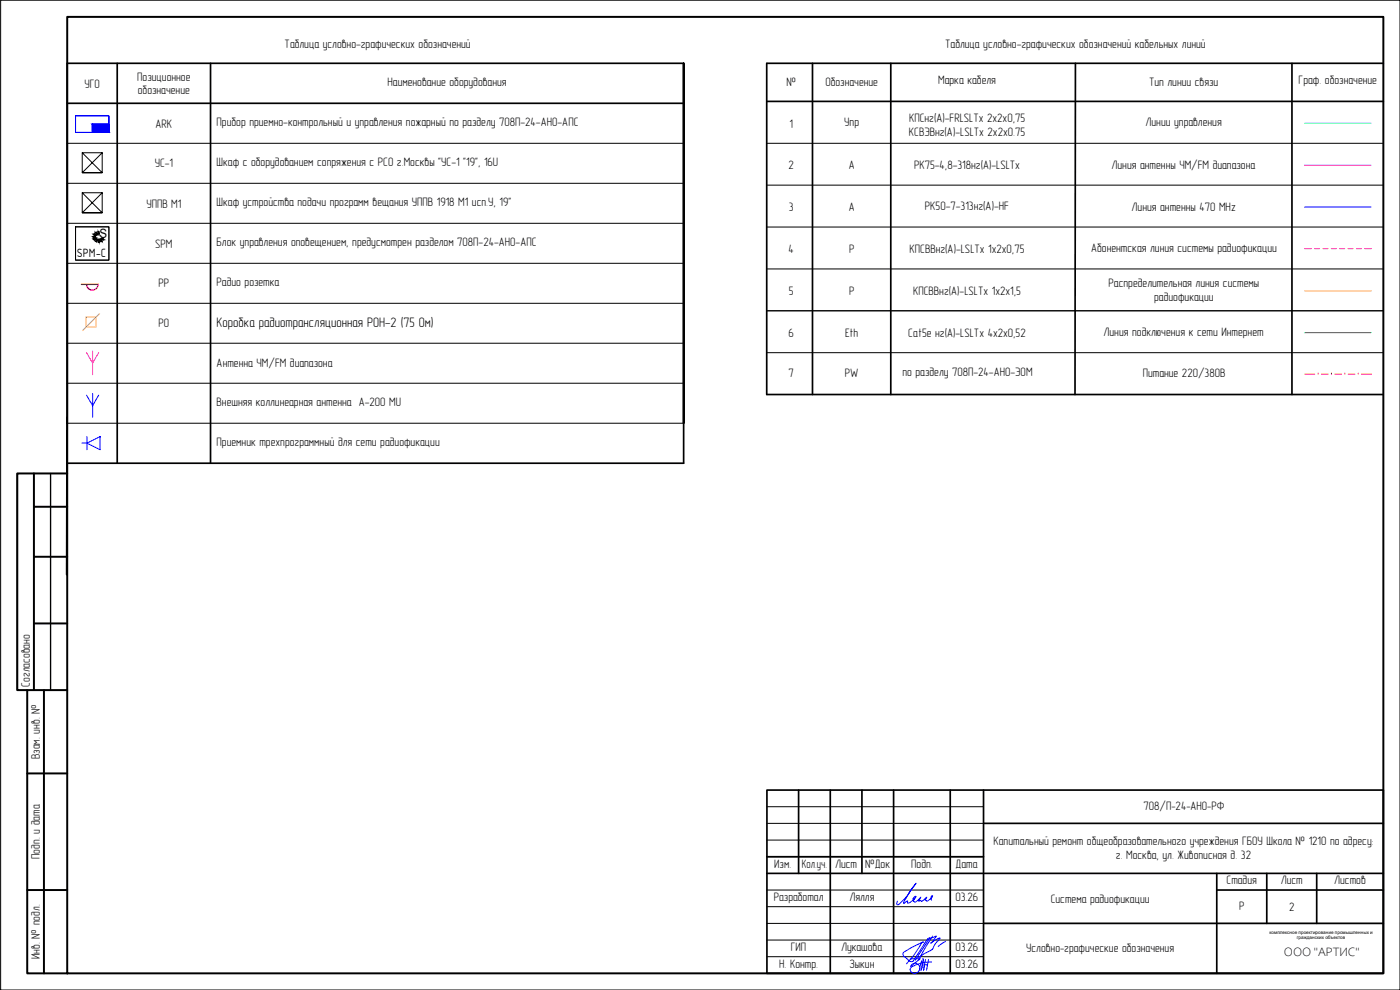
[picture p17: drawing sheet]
<svg xmlns="http://www.w3.org/2000/svg" width="420mm" height="297mm" viewBox="0 0 420 297" stroke-linecap="round" stroke-linejoin="round" font-family="sans-serif">
<defs><g id="words">
<text font-size="4.1" x="65" y="98.1">Коробка радиотрансляционная РОН-2 (75 Ом)</text>
<text font-size="3.9" x="23.1" y="77.1">SPM-С</text>
<g font-size="3.8">
<text x="29.9" y="71.3">S</text>
<text x="385.3" y="286.9">ООО &quot;АРТИС&quot;</text>
</g>
<g font-size="3.7">
<text x="85.4" y="14.5">Таблица условно-графических обозначений</text>
<text x="283.7" y="14.3">Таблица условно-графических обозначений кабельных линий</text>
<text x="25.4" y="26.3">УГО</text>
<text x="41.2" y="24.2">Позиционное</text>
<text x="41.4" y="28.3">обозначение</text>
<text x="116.3" y="25.9">Наименование оборудования</text>
<text x="236" y="25.7">№</text>
<text x="247.7" y="25.7">Обозначение</text>
<text x="281.6" y="25.3">Марка кабеля</text>
<text x="344.8" y="25.7">Тип линии связи</text>
<text x="389.7" y="25.3">Граф. обозначение</text>
<text x="46.7" y="38.3">ARK</text>
<text x="65" y="37.9">Прибор приемно-контрольный и управления пожарный по разделу 708П-24-АНО-АПС</text>
<text x="236.9" y="38.3">1</text>
<text x="253.4" y="37.9">Упр</text>
<text x="272.8" y="40.7">КСВЭВнг(А)-LSLTx 2х2х0.75</text>
<text x="272.8" y="36.5">КПСнг(А)-FRLSLTx 2х2х0,75</text>
<text x="343.8" y="37.9">Линии управления</text>
<text x="46.4" y="50.2">УС-1</text>
<text x="65" y="49.9">Шкаф с оборудованием сопряжения с РСО г.Москвы &quot;УС-1 &quot;19&quot;, 16U</text>
<text x="236.6" y="50.8">2</text>
<text x="254.7" y="50.8">А</text>
<text x="274.3" y="50.7">РК75-4,8-318нг(А)-LSLTx</text>
<text x="333.6" y="50.8">Линия антенны ЧМ/FM диапазона</text>
<text x="43.9" y="62.3">УППВ М1</text>
<text x="65" y="61.9">Шкаф устройства подачи программ вещания УППВ 1918 М1 исп.У, 19&quot;</text>
<text x="236.7" y="63.4">3</text>
<text x="254.7" y="63.4">А</text>
<text x="277.6" y="63.1">РК50-7-313нг(А)-HF</text>
<text x="339.6" y="63.4">Линия антенны 470 MHz</text>
<text x="46.6" y="74.3">SРМ</text>
<text x="65" y="73.9">Блок управления оповещением, предусмотрен разделом 708П-24-АНО-АПС</text>
<text x="236.7" y="75.9">4</text>
<text x="254.9" y="75.9">Р</text>
<text x="273" y="75.8">КПСВВнг(А)-LSLTx 1х2х0,75</text>
<text x="327.4" y="75.6">Абонентская линия системы радиофикации</text>
<text x="47.6" y="86.2">РР</text>
<text x="65" y="85.9">Радио розетка</text>
<text x="236.8" y="88.5">5</text>
<text x="254.9" y="88.5">Р</text>
<text x="274" y="88.4">КПСВВнг(А)-LSLTx 1х2х1,5</text>
<text x="332.7" y="86.1">Распределительная линия системы</text>
<text x="346.4" y="90.2">радиофикации</text>
<text x="47.6" y="98.2">РО</text>
<text x="236.6" y="101.1">6</text>
<text x="253.6" y="101.1">Eth</text>
<text x="272.6" y="101">Cat5e нг(А)-LSLTx 4х2х0,52</text>
<text x="331.2" y="100.7">Линия подключения к сети Интернет</text>
<text x="65" y="110.2">Антенна ЧМ/FM диапазона</text>
<text x="236.6" y="113.1">7</text>
<text x="253.6" y="113.1">PW</text>
<text x="270.8" y="112.9">по разделу 708П-24-АНО-ЭОМ</text>
<text x="342.9" y="113.2">Питание 220/380В</text>
<text x="65" y="121.9">Внешняя коллинеарная антенна A-200 MU</text>
<text x="65" y="133.9">Приемник трехпрограммный для сети радиофикации</text>
<text x="8.9" y="206" transform="rotate(-90 8.9 206)">Согласовано</text>
<text x="11.9" y="227.8" transform="rotate(-90 11.9 227.8)">Взам. инв. №</text>
<text x="343.2" y="243.1">708/П-24-АНО-РФ</text>
<text x="11.9" y="257.7" transform="rotate(-90 11.9 257.7)">Подп. и дата</text>
<text x="298.2" y="253.5">Капитальный ремонт общеобразовательного учреждения ГБОУ Школа № 1210 по адресу:</text>
<text x="334.9" y="257.7">г. Москва, ул. Живописная д. 32</text>
<text x="232.4" y="260.4">Изм.</text>
<text x="240.6" y="260.4">Кол.уч.</text>
<text x="250.6" y="260.4">Лист</text>
<text x="259.7" y="260.4">№Док</text>
<text x="273.5" y="260.4">Подп.</text>
<text x="286.8" y="260.4">Дата</text>
<text x="368.1" y="265.4">Стадия</text>
<text x="384.4" y="265.4">Лист</text>
<text x="400.4" y="265.4">Листов</text>
<text x="232.2" y="270.4">Разработал</text>
<text x="254.9" y="270.4">Лялля</text>
<text x="286.7" y="270.4">03.26</text>
<text x="315.3" y="270.8">Система радиофикации</text>
<text x="371.9" y="272.9">Р</text>
<text x="386.9" y="273.3">2</text>
<text x="11.9" y="287.7" transform="rotate(-90 11.9 287.7)">Инв. № подл.</text>
<text x="237.3" y="285.4">ГИП</text>
<text x="252.4" y="285.4">Лукашова</text>
<text x="286.7" y="285.4">03.26</text>
<text x="308" y="285.6">Условно-графические обозначения</text>
<text x="233.8" y="290.5">Н. Контр.</text>
<text x="254.9" y="290.4">Зыкин</text>
<text x="286.7" y="290.4">03.26</text>
</g>
<g font-size="1.4">
<text x="381" y="280.2">комплексное проектирование промышленных и</text>
<text x="389.2" y="281.9">гражданских объектов</text>
</g>
</g></defs>
<g fill="none" stroke="#000" stroke-width=".51">
<path d="M35.2 19v120M63.2 19v120M230.1 19v99.4h185M230.2 19h185M243.8 19v99.4M267.3 19v99.4M322.7 19l-.1 99.4M387.7 19v99.4M20.2 31h185M230.2 30.4h185M20.1 125.2l-.1 47.2M20.2 127v-108h185v120h-185"/>
<path d="M205.2 127v-108v108"/>
</g>
<path d="M20.2 5.1h395v286.9h-395zM10.2 152h10M10.2 142.1v65M20.2 142.1h-15v65h3M10.2 167.1h10M10.2 187.1h10M13.2 207.1v84.9M20.2 207.1h-12v84.9h12M8.2 232.1h12M8.2 267h12" fill="none" stroke="#000" stroke-width=".59"/>
<path d="M5.2 142.1v65M15.2 142.1v65" fill="none" stroke="#000" stroke-width=".4"/>
<g fill="none" stroke="#000" stroke-width=".51">
<path d="M230.2 237.1h185v54.9h-185zM239.7 237.1v25M249.2 237.1v54.9M258.7 237.1v25M268.2 237.1v54.9M285.2 237.1v54.9M295.2 237.1v54.9M230.2 257.1h65M295.2 247h120M230.2 262.1h185M295.2 277.1h120M365.2 262.1v29.9"/>
<path d="M365.2 267h50M380.2 262.1v15M395.2 262.1v15"/>
</g>
<path d="M230.2 257.1h65M230.2 252.1h65M230.2 247h65M230.2 242h65M230.2 277.1h185M230.2 272h65M230.2 267h65M230.2 287h65M230.2 282.1h65" fill="none" stroke="#000" stroke-width=".3"/>
<path d="M279.6 270.1l-.1-.3a.62 .62 0 0 1-.1-.6 .62 .62 0 0 1 .5-.4l-.6 .8a1.13 1.13 0 0 1-1.2 .7l-.1-.2h-.4l.6-.9-1.3 1.1-.5 .1a.25 .25 0 0 0-.2-.3 .25 .25 0 0 0-.3 .2h-.2l.7-1.1-.6 .6a1.28 1.28 0 0 1-1.4 .8l-.3-.3 .3-.6-.4 .1 .8-.9a3.6 3.6 0 0 1-2.1 2.1 .4 .4 0 0 1-.4-.3 .4 .4 0 0 1 .1-.4l-1.2 .7 .1-.4 1.6-2.9 1.9-2.7a23.3 23.3 0 0 1-5.2 6.4h-.4l.2-1" fill="none" stroke="#00f" stroke-width=".3"/>
<g fill="none" stroke="#00f" stroke-width=".3">
<path d="M273.2 287.7h2.9l-2.8 2.3M273.3 290a1.43 1.43 0 0 1 2.1-.7 1.43 1.43 0 0 1 .2 2.2M273.9 289.9a1.15 1.15 0 0 0-.5 1.6 1.15 1.15 0 0 0 1.6 .5l.6-.5M276.6 288.4l-.6 2.4M277.5 289.5h.9M277.8 287.9l-.6 3.2 .2-1.7-.4-1.8-.1 1.8-.5 1.7 .3-2.7M278.4 281.6l.7-.3-4.5 6.8M278.4 281.6l-4.4 6.9h-.5a4.4 4.4 0 0 1-2.5-1.9v-.6l.4-.4 2.2-1.3 3.5-1.7-.6 .4-2.1 3.4-2.3 2.8M278.4 282l2.6-1.2-1.6 2.2 1.2-.9 1.5-.7-1.8 2.4a1.99 1.99 0 0 1-1.6 1.7l-1.7 .9-1.5 1.2M278.7 287.9l-.6 3.2M279.6 288.6l-3 .3-2.7 1.1M279.9 280.8l-2.2 3.6-2 3.7"/>
<path d="M283.8 282.5l-2.2 1.5"/>
</g>
<g fill="none" stroke="#000" stroke-width=".3">
<path d="M20.2 43h185M20.2 55h185M230.2 43h185M230.2 55.5h185M20.2 67h185M20.2 79h185M230.2 68.1h185M20.2 91h185M230.2 93.2h185M230.2 80.7h185M20.2 103h185M20.2 115h185"/>
<path d="M230.1 105.8h185M20.2 127h185"/>
</g>
<!-- layer: 0 -->
<path d="M391.5 37h20" fill="none" stroke="#0ff" stroke-width=".3"/>
<path d="M391.5 62.1h20" fill="none" stroke="#00f" stroke-width=".3"/>
<!-- layer: 0 -->
<path d="M24.7 45.8l6 6h-6l6-6v6h-6v-6h6M24.7 57.8l6 6h-6l6-6v6h-6v-6h6" fill="none" stroke="#000" stroke-width=".3"/>
<path d="M391.5 99.8h20" fill="none" stroke="#0f0" stroke-width=".3"/>
<path d="M22.7 34.7v5M32.7 34.7v5" fill="none" stroke="#fff" stroke-width=".3"/>
<g fill="#fff" stroke="#fff" stroke-width=".3">
<path d="M22.7 34.7l10 5h-10zM22.7 34.7l10 5v-5z"/>
<path d="M22.7 39.7h10v-5zM22.7 34.7h10l-10 5z"/>
</g>
<path d="M22.7 34.7h10v5h-10zM22.7 34.7h10v5h-10v-5h10v5h-10zM27.7 37.2h5h-5v2.5" fill="none" stroke="#00f" stroke-width=".3"/>
<path d="M27.7 37.2l5 2.5v-2.5zM27.7 37.2l5 2.5h-5z" fill="#00f" stroke="#00f" stroke-width=".3"/>
<path d="M22.7 68.1v9.9" fill="none" stroke="#fff" stroke-width=".3"/>
<path d="M22.7 68.1h10v9.9zM22.7 68.1v9.9h10z" fill="#fff" stroke="#fff" stroke-width=".3"/>
<path d="M22.7 68.1h10v9.9h-10zM28 71h.7v.2h-.7zM28.2 71.8l.5-.4 .2 .3-.6 .3zM28.3 70.2l.6 .3-.2 .2-.5-.3zM28.7 69.8l.2-.2 .4 .6-.3 .2zM29 71.8l.3 .2-.4 .5-.2-.1zM29.5 69.5h.2v.7h-.2zM29.5 72h.2v.7h-.2zM30 72l.2-.2 .3 .6-.2 .1zM30.5 71.4l.6 .4-.2 .2-.6-.3z" fill="none" stroke="#000" stroke-width=".3"/>
<g fill="#000" stroke="#000" stroke-width=".3">
<path d="M28.2 70.4l.7 .1zM28.7 69.8h.3l.3 .4zM28.7 72.4h.3zM28.3 71.7l.4-.3 .2 .3zM28.7 69.8h.3zM29 71.8l.3 .2zM30 72h.2l.3 .4zM30 72h.2zM30.5 71.4l.3 .3h-.5zM30.5 71.8l.4 .2zM30.5 71.8h.6l-.2 .2z"/>
<path d="M28.2 70.4l.7 .1zM28.3 70.5h.6l-.2 .2z"/>
<path d="M28.3 70.2l.4 .2zM28.3 70.2l.4 .2h-.5z"/>
<path d="M28 71l.7 .2v-.2zM28 71l.7 .2h-.7z"/>
<path d="M28.2 71.8l.2 .2 .3-.2zM28.2 71.8l.2 .2z"/>
<path d="M28.7 69.8l.3 .4h.3zM29 70.2h.3z"/>
<path d="M28.3 71.7h.6zM28.2 71.8h.5z"/>
<path d="M29 72v.4l.3-.4zM29 72v.4h-.3z"/>
<path d="M29.5 69.5l.2 .7v-.7zM29.5 69.5l.2 .7h-.2z"/>
<path d="M29.5 72l.2 .7v-.7zM29.5 72l.2 .7h-.2z"/>
<path d="M30 72l.2 .4h.3zM30.2 72.4h.3z"/>
<path d="M30.3 71.7l.8 .1zM30.3 71.7l.8 .1z"/>
</g>
<g fill="#fff" stroke="#fff" stroke-width=".3">
<path d="M26 85.3v.3z"/>
<path d="M29.3 85.3v.7z"/>
<path d="M26 85.3v.3zM26.1 85.3v.7z"/>
<path d="M26.1 85.3v.7zM26.3 85.3v.9z"/>
<path d="M26.3 85.3v.9l.2-.9zM26.5 85.3v1.2l-.2-.3z"/>
<path d="M26.5 85.3v1.2l.2-1.2zM26.7 85.3v1.4l-.2-.2z"/>
<path d="M26.7 85.3v1.4l.3-1.4zM27 85.3v1.6l-.3-.2z"/>
<path d="M27 85.3v1.6l.3-1.6zM27.3 85.3v1.7l-.3-.1z"/>
<path d="M27.3 85.3v1.7l.3-1.7zM27.6 85.3v1.7h-.3z"/>
<path d="M27.6 85.3v1.7l.3-1.7zM27.9 85.3v1.7h-.3z"/>
<path d="M27.9 85.3v1.7l.3-1.7zM28.2 85.3v1.7h-.3z"/>
<path d="M28.2 85.3v1.7l.3-1.7zM28.5 85.3v1.6l-.3 .1z"/>
<path d="M28.5 85.3v1.6l.3-1.6zM28.8 85.3v1.4l-.3 .2z"/>
<path d="M28.8 85.3v1.4l.2-1.4zM29 85.3v1.2l-.2 .2z"/>
<path d="M29 85.3v1.2l.2-1.2zM29.2 85.3l-.2 1.2z"/>
<path d="M29.2 85.3v.9zM29.3 85.3l-.1 .9z"/>
<path d="M29.4 85.3l-.1 .7zM29.4 85.3v.3z"/>
</g>
<path d="M26 85.3a1.73 1.73 0 0 0 1.7 1.7 1.73 1.73 0 0 0 1.7-1.7h-5" fill="none" stroke="#f00" stroke-width=".4"/>
<path d="M391.5 49.6h20" fill="none" stroke="#f0f" stroke-width=".3"/>
<path d="M25.8 95.1h3.1v3h-3.1zM29.9 94.1l-5.1 5.1M391.6 87.3h20" fill="none" stroke="#ff7f00" stroke-width=".3"/>
<!-- layer: 0 -->
<path d="M391.6 112.3h3M395.6 112.3h.1M396.6 112.3h2M399.6 112.3h.1M400.6 112.3h2M403.6 112.3h.1M404.6 112.3h2M407.6 112.3h.1M408.6 112.3h3" fill="none" stroke="#f00" stroke-width=".3"/>
<path d="M391.6 74.6h1.9M394.5 74.6h1.5M397 74.6h1.5M399.5 74.6h1.6M402.1 74.6h1.5M404.6 74.6h1.5M407.1 74.6h1.5M409.6 74.6h2" fill="none" stroke="#f00" stroke-width=".3"/>
<!-- layer: 0 -->
<path d="M26 118.5l1.8 3.2 1.8-3.2M27.8 118.1v7.1M24.6 133h1.5M26.1 133l4-2v3.9zM26.1 131v3.9" fill="none" stroke="#00f" stroke-width=".3"/>
<path d="M26 105.8l1.8 3.2 1.8-3.2M27.8 105.3v7.1" fill="none" stroke="#f0f" stroke-width=".3"/>
<!-- layer: G-ANOTVPRT_T -->
<path d="M.2 .1h420v296.9h-420z" fill="none" stroke="#000" stroke-width=".3"/>
<use href="#words"/>
</svg>
